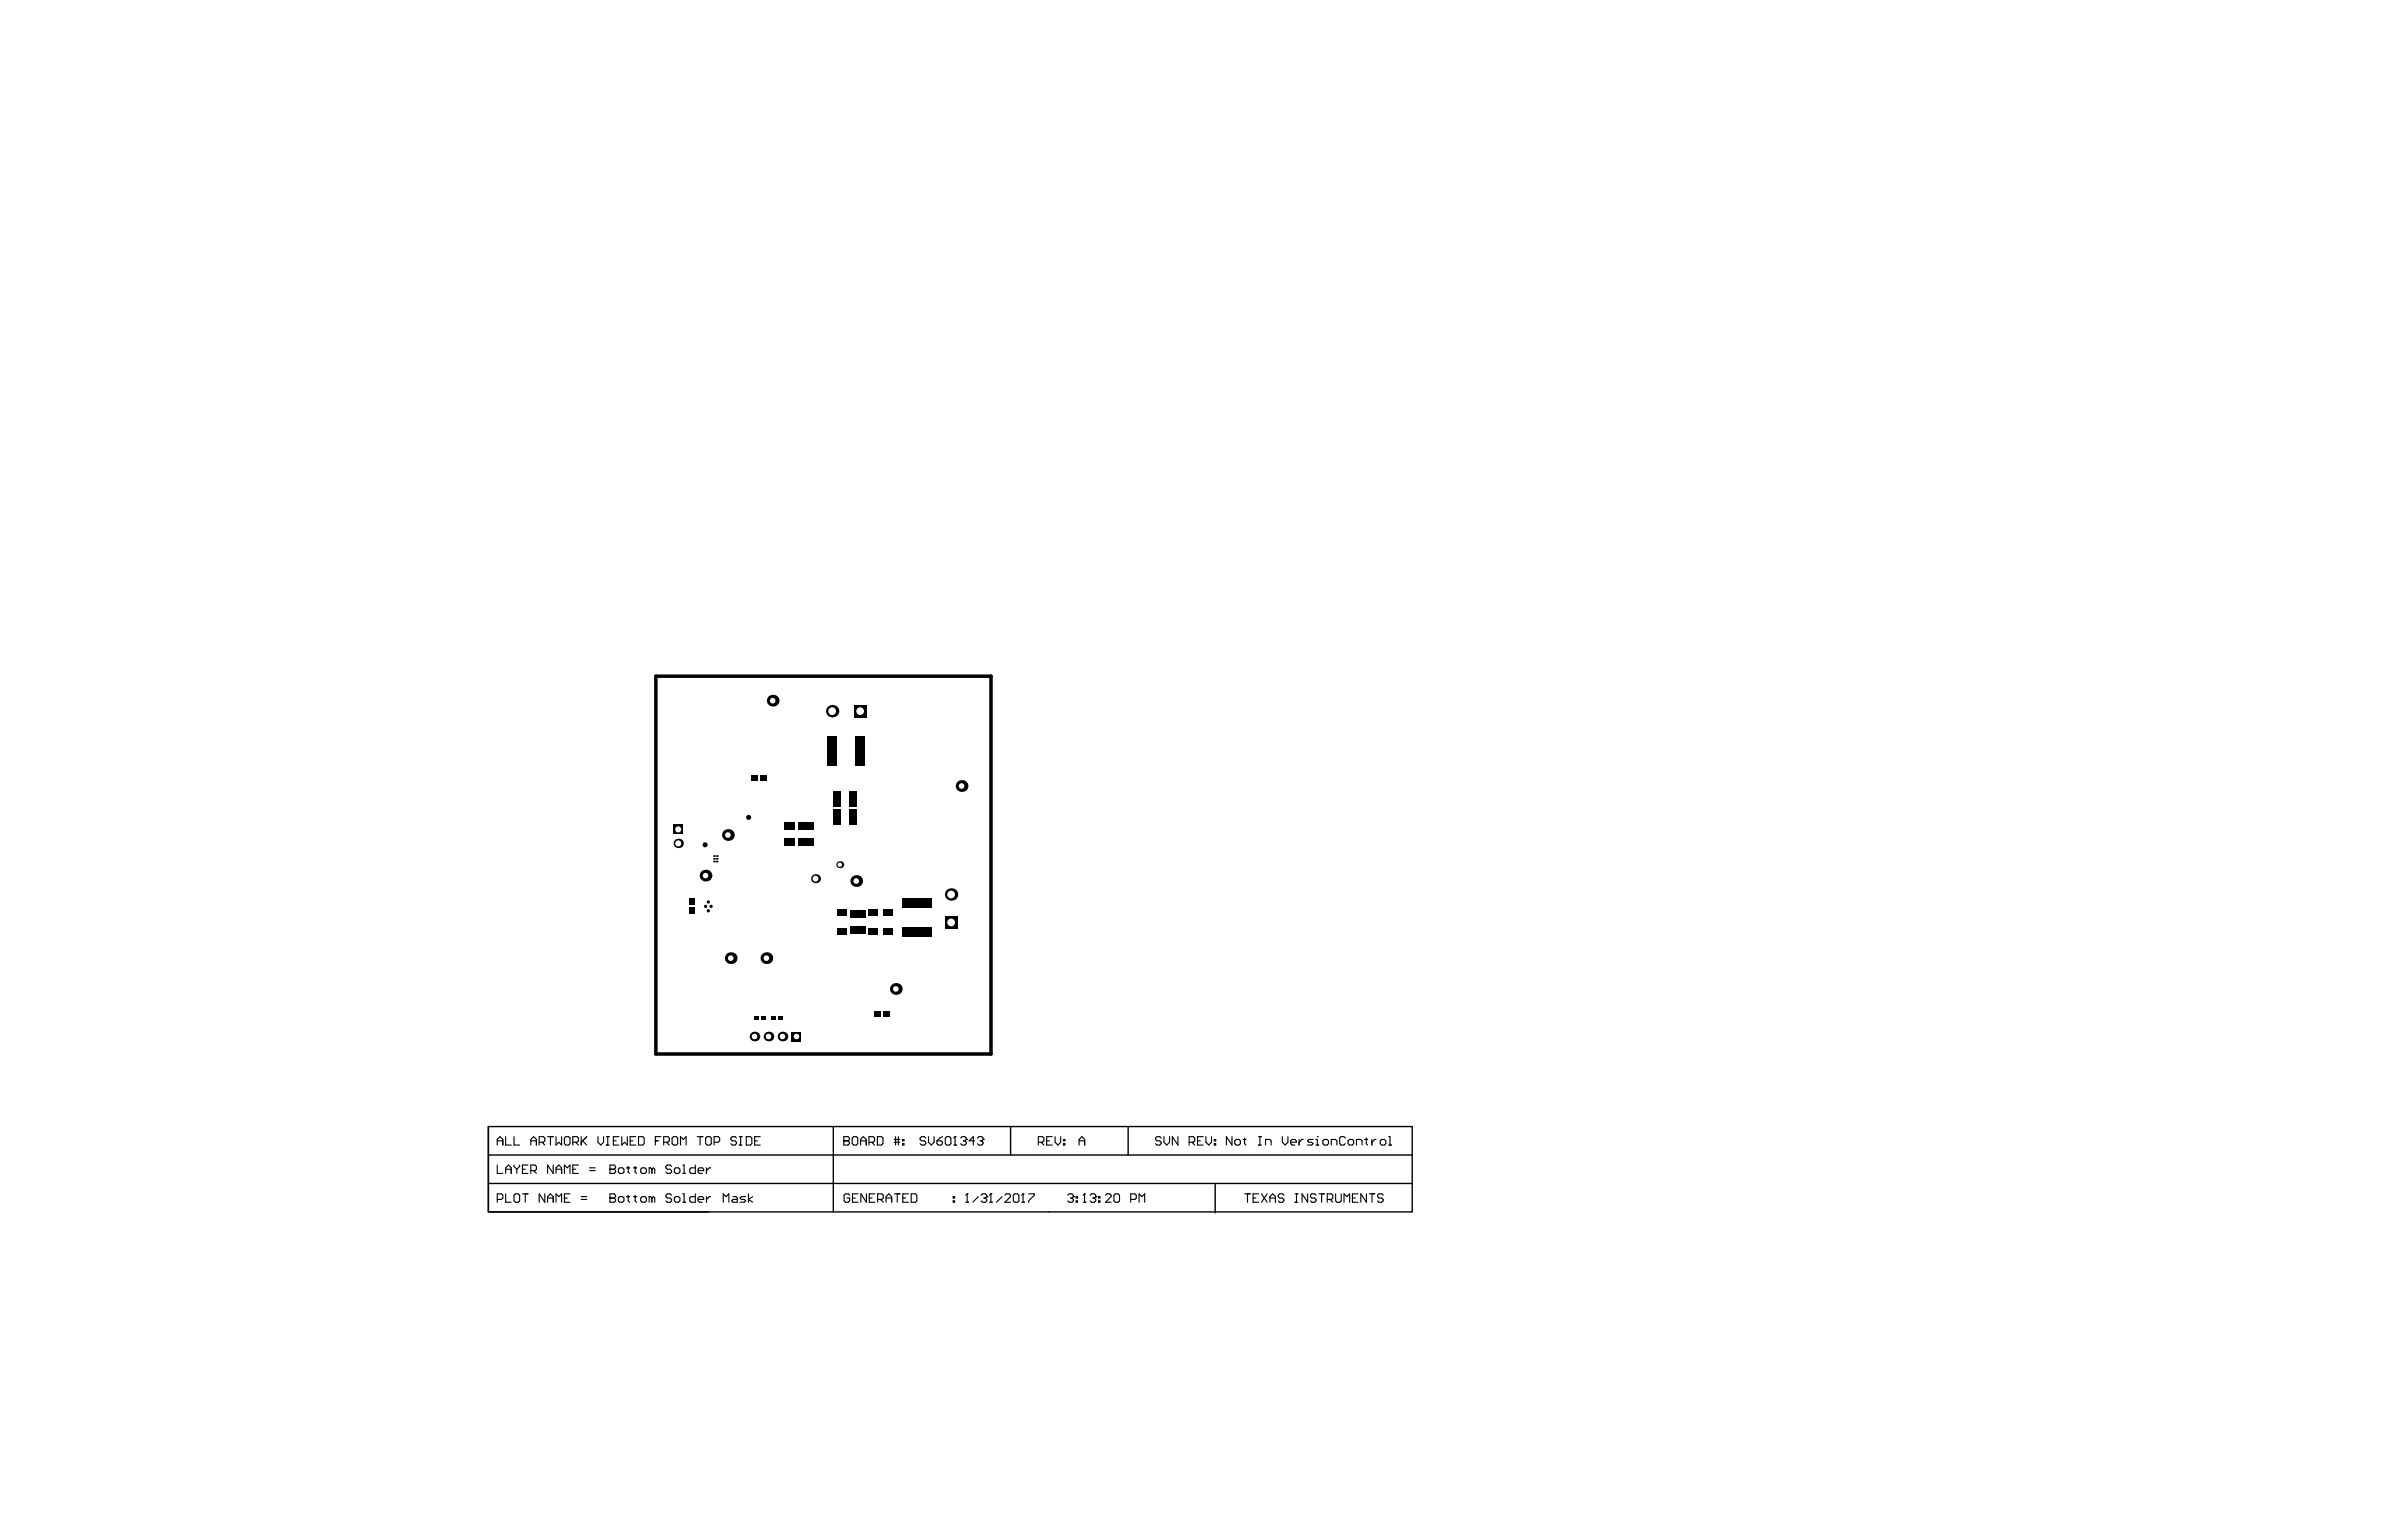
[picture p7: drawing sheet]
<svg xmlns="http://www.w3.org/2000/svg" width="432mm" height="279mm" viewBox="0 0 432 279" stroke-linecap="round" stroke-linejoin="round" font-family="sans-serif">
<path d="M118.9 122.6h60.7v68.5h-60.7z" fill="none" stroke="#000" stroke-width=".63"/>
<path d="M88.5 204.3v15.4h167.5v-15.4h-167.5v15.4M88.5 214.6h167.4M88.5 209.4h167.5M151.1 204.3v15.4M183.2 204.3v5.1M204.5 204.3v5.1M220.3 214.8v5.1" fill="none" stroke="#000" stroke-width=".25"/>
<g fill="none" stroke="#000" stroke-width=".2">
<path d="M90.1 206.9h1.1M90.1 207.6v-1l.5-.5 .6 .5v1M90.1 211.2v1.6h1.1M90.1 217.5h.8l.3-.3v-.5l-.3-.2h-.8v1.5M91.7 206.1v1.5h1M91.7 212.8v-1.1l.5-.5 .5 .5v1.1M91.7 216.5v1.5h1M91.7 212h1M93.2 206.1v1.5h1M93.2 216.7l.2-.2h.5l.3 .2v1l-.3 .3h-.5l-.2-.3zM93.2 211.2v.3l.5 .5M93.7 212v.8"/>
<path d="M94.2 211.2v.3l-.5 .5M94.7 216.5h1M94.7 212h.5M95.2 216.5v1.5M95.7 211.2h-1v1.6h1M96.2 206.9h1M96.2 212.3h.8l.2-.3v-.5l-.2-.3h-.8v1.6M96.2 207.6v-1l.5-.5 .5 .5v1M96.7 212.3l.5 .5M97.7 207.1h.8l.3-.2v-.6l-.3-.2h-.8v1.5M98.3 207.1l.5 .5M98.8 216.5v1.5l-1.1-1.5v1.5"/>
<path d="M99.3 206.1h1M99.3 218v-1l.5-.5 .5 .5v1M99.3 217.2h1M99.8 206.1v1.5M100.3 211.2v1.6l-1-1.6v1.6M100.8 206.1v1.5l.5-.5 .5 .5v-1.5M100.8 212.8v-1.1l.5-.5 .5 .5v1.1M100.8 218v-1.5l.5 .5 .5-.5v1.5M100.8 212h1M102.3 206.3l.3-.2h.5l.2 .2v1.1l-.2 .2h-.5l-.3-.2zM102.3 217.2h.5M102.3 212.8v-1.6l.5 .5 .5-.5v1.6"/>
<path d="M103.3 216.5h-1v1.5h1M103.8 207.1h.8l.2-.2v-.6l-.2-.2h-.8v1.5M103.8 212h.5M104.3 207.1l.5 .5M104.8 211.2h-1v1.6h1M105.4 217.5h1M105.4 217h1M105.4 206.1v1.5M105.6 206.9l.8 .7M106.4 206.1l-1 1M106.9 212.3h1M106.9 211.7h1"/>
<path d="M108.4 206.1v1l.5 .5 .5-.5v-1M109.9 207.6h.5M109.9 206.1h.5M110.2 206.1v1.5M110.6 217.2h.1M110.6 212h.1M110.6 216.5h.7l.3 .2v.3l-.3 .2 .3 .3v.2l-.3 .3h-.7zM110.6 217.2h.7M110.6 211.2h.7l.3 .3v.2l-.3 .3 .3 .3v.2l-.3 .3h-.7zM110.6 212h.7M111.2 206.9h.5M112.1 217.2l.2-.2h.6l.2 .2v.5l-.2 .3h-.6l-.2-.3z"/>
<path d="M112.1 212l.2-.3h.6l.2 .3v.5l-.2 .3h-.6l-.2-.3zM112.2 206.1h-1v1.5h1M112.7 206.1v1.5l.5-.5 .5 .5v-1.5M113.6 217h.5M113.6 211.7h.5M113.9 211.5v1l.2 .3M113.9 216.7v1l.2 .3M114.2 206.9h.5M114.9 217h.5M114.9 211.7h.5M115.1 211.5v1l.3 .3M115.1 216.7v1l.3 .3"/>
<path d="M115.2 206.1h-1v1.5h1M115.8 206.1h.7l.3 .2v1.1l-.3 .2h-.7zM116.2 217.2l.2-.2h.5l.3 .2v.5l-.3 .3h-.5l-.2-.3zM116.2 212l.2-.3h.5l.3 .3v.5l-.3 .3h-.5l-.2-.3zM118.2 217.2l-.3-.2h-.2v1M118.2 212l-.3-.3h-.2v1.1M118.2 212v.8M118.2 217.2v.8M118.2 217.2l.2-.2 .3 .2v.8M118.2 212l.2-.3 .3 .3v.8M118.8 206.9h.5M119.8 206.1h-1v1.5"/>
<path d="M120.3 207.1h.8l.2-.2v-.6l-.2-.2h-.8v1.5M120.8 207.1l.5 .5M121.7 216.7l-.2-.2h-.5l-.3 .2v.3l.3 .2h.5l.2 .3v.2l-.2 .3h-.5l-.3-.3M121.7 211.5l-.2-.3h-.5l-.3 .3v.2l.3 .3h.5l.2 .3v.2l-.2 .3h-.5l-.3-.3M122.1 206.1h.5l.3 .2v1.1l-.3 .2h-.5l-.3-.2v-1.1zM122.2 217.2l.3-.2h.5l.3 .2v.5l-.3 .3h-.5l-.3-.3zM122.2 212l.3-.3h.5l.3 .3v.5l-.3 .3h-.5l-.3-.3zM123.4 207.6v-1.5l.5 .5 .5-.5v1.5M123.8 216.5h.2v1.5M123.8 218h.5M123.8 212.8h.5M123.8 211.2h.2v1.6"/>
<path d="M126 216.5v1.5h-.7l-.3-.3v-.5l.3-.2h.7M126 211.2v1.6h-.7l-.3-.3v-.5l.3-.3h.7M126.4 206.1h1M126.5 217.5h1.1v-.3l-.3-.2h-.5l-.3 .2v.5l.3 .3h.5M126.5 212.3h1.1v-.3l-.3-.3h-.5l-.3 .3v.5l.3 .3h.5M126.9 206.1v1.5M127.9 206.3l.3-.2h.5l.2 .2v1.1l-.2 .2h-.5l-.3-.2zM128.1 211.7v1.1M128.1 217v1M128.8 217h-.2l-.5 .5M128.8 211.7h-.2l-.5 .6M129.4 207.1h.8l.3-.2v-.6l-.3-.2h-.8v1.5"/>
<path d="M131.1 218v-1.5l.5 .5 .5-.5v1.5M132.9 217h.5l.2 .2v.8h-.7l-.3-.3 .3-.2h.7M133.5 206.3l-.3-.2h-.5l-.2 .2v.3l.2 .3h.5l.3 .2v.3l-.3 .2h-.5l-.2-.2M134 207.6h.5M134 206.1h.5M134.3 206.1v1.5M135.2 217h-.8l-.2 .2 .2 .3h.5l.3 .2-.3 .3h-.7M135.3 206.1h.7l.3 .2v1.1l-.3 .2h-.7zM135.7 216.5v1.5M136.4 217l-.7 .5 .7 .5M136.8 206.9h.5M137.8 206.1h-1v1.5h1"/>
<path d="M153 206.9h.1M153 206.1h.7l.3 .2v.3l-.3 .3 .3 .2v.3l-.3 .2h-.7zM153 206.9h.7M154 216.7l-.2-.2h-.5l-.3 .2v1l.3 .3h.5l.2-.3v-.5h-.5M154.5 206.3l.2-.2h.5l.3 .2v1.1l-.3 .2h-.5l-.2-.2zM154.5 217.2h.5M155.5 216.5h-1v1.5h1M156 206.9h1M156 207.6v-1l.5-.5 .5 .5v1M157.1 216.5v1.5l-1-1.5v1.5M157.5 207.1h.8l.2-.2v-.6l-.2-.2h-.8v1.5M157.6 217.2h.5"/>
<path d="M158 207.1l.5 .5M158.6 216.5h-1v1.5h1M159 206.1h.8l.3 .2v1.1l-.3 .2h-.8zM159.1 217.5h.8l.2-.3v-.5l-.2-.2h-.8v1.5M159.6 217.5l.5 .5M160.6 217.2h1M160.6 218v-1l.5-.5 .5 .5v1M162.1 206.6h1M162.1 207.1h1M162.1 216.5h1.1M162.3 206.1v1.5M162.6 216.5v1.5"/>
<path d="M162.8 206.1v1.5M163.6 207.4h.3v.2h-.3zM163.6 206.6h.3v.3h-.3zM163.7 217.2h.5M164.7 216.5h-1v1.5h1M165.2 216.5h.7l.3 .2v1l-.3 .3h-.7zM167.8 206.3l-.2-.2h-.5l-.3 .2v.3l.3 .3h.5l.2 .2v.3l-.2 .2h-.5l-.3-.2M168.3 206.1v1l.5 .5 .5-.5v-1M169.8 206.9h.8l.3 .2v.3l-.3 .2h-.5l-.3-.2zM170.9 206.1l-.6 .2-.5 .6M171.4 206.3l.2-.2h.5l.3 .2v1.1l-.3 .2h-.5l-.2-.2zM172.8 217.7h.2v.3h-.2z"/>
<path d="M172.8 217h.2v.2h-.2zM172.9 207.6h.5M173.1 206.1h.1M173.1 206.1v1.5M173.1 206.1l-.2 .2M174.2 206.3l.2-.2h.5l.3 .2v.3M174.7 206.9h.2M174.9 206.9l.3 .2v.3l-.3 .2h-.5l-.2-.2M175.1 218h.5M175.2 206.6h.1M175.2 206.6l-.3 .3M175.3 216.5h.1"/>
<path d="M175.3 216.5v1.5M175.3 216.5l-.2 .2M176.7 206.9h-1l.7-.8v1.5M177.2 206.3l.2-.2h.6l.2 .2v.3M177.3 217l-1 1M177.7 206.9h.3M177.9 216.7l.2-.2h.5l.3 .2v.3M178 206.9l.2 .2v.3l-.2 .2h-.6l-.2-.2M178.2 206.6h.1M178.2 206.6l-.2 .3M178.4 217.2h.2M178.6 217.2l.3 .3v.2l-.3 .3h-.5l-.2-.3"/>
<path d="M178.9 217h.1M178.9 217l-.3 .2M179.4 218h.5M179.6 216.5h.1M179.6 216.5l-.2 .2M179.6 216.5v1.5M181.7 217l-1.1 1M182.2 216.7l.2-.2h.5l.3 .2v.3l-1 1h1M183.7 216.7l.2-.2h.5l.3 .2v1l-.3 .3h-.5l-.2-.3zM185.2 218h.5M185.5 216.5h.1M185.5 216.5v1.5"/>
<path d="M185.5 216.5l-.3 .2M186.5 216.5h1v.2l-1 1v.3M188.2 207.1h.8l.2-.2v-.6l-.2-.2h-.8v1.5M188.7 207.1l.5 .5M189.7 206.9h.5M190.8 206.1h-1.1v1.5h1.1M191.3 206.1v1l.5 .5 .5-.5v-1M192.8 207.4h.2v.2h-.2zM192.8 206.6h.2v.3h-.2zM193.6 216.7l.2-.2h.5l.3 .2v.3M194.1 217.2h.2M194.3 217.2l.3 .3v.2l-.3 .3h-.5l-.2-.3"/>
<path d="M194.6 217h.1M194.6 217l-.3 .2M195.1 217.7h.2v.3h-.2zM195.1 217h.2v.2h-.2zM195.6 207.6v-1l.5-.5 .5 .5v1M195.6 206.9h1M196.3 218h.6M196.6 216.5h.1M196.6 216.5v1.5M196.6 216.5l-.3 .2M197.6 216.7l.3-.2h.5l.2 .2v.3M198.1 217.2h.3"/>
<path d="M198.4 217.2l.2 .3v.2l-.2 .3h-.5l-.3-.3M198.6 217h.1M198.6 217l-.2 .2M199.1 217.7h.3v.3h-.3zM199.1 217h.3v.2h-.3zM200.4 216.7l.3-.2h.5l.2 .2v.3l-1 1h1M201.9 216.7l.3-.2h.5l.2 .2v1l-.2 .3h-.5l-.3-.3zM205 217.5h.7l.3-.3v-.5l-.3-.2h-.7v1.5M206.5 218v-1.5l.5 .5 .5-.5v1.5M210.5 206.3l-.3-.2h-.5l-.2 .2v.3l.2 .3h.5l.3 .2v.3l-.3 .2h-.5l-.2-.2M211 206.1v1l.5 .5 .5-.5v-1M213.5 206.1v1.5l-1-1.5v1.5"/>
<path d="M215.6 207.1h.7l.3-.2v-.6l-.3-.2h-.7v1.5M216.1 207.1l.5 .5M217.1 206.9h.5M218.1 206.1h-1v1.5h1M218.6 206.1v1l.5 .5 .5-.5v-1M220.1 207.4h.3v.2h-.3zM220.1 206.6h.3v.3h-.3zM223.3 206.1v1.5l-1-1.5v1.5M224.1 206.6h.5l.2 .3v.5l-.2 .2h-.5l-.3-.2v-.5zM225.4 206.6h.5M225.6 206.3v1.1l.3 .2M225.6 216.5h1"/>
<path d="M226.1 216.5v1.5M227.2 217.2h.5M228.1 207.6h.6M228.1 206.1h.6M228.2 216.5h-1v1.5h1M228.4 206.1v1.5M228.7 216.5l1 1.5M229.4 207.6v-1h.8l.2 .3v.7M229.7 216.5l-1 1.5M230.2 217.2h1M230.2 218v-1l.5-.5 .5 .5v1M232.5 206.1v1l.5 .5 .5-.5v-1"/>
<path d="M232.7 216.7l-.2-.2h-.5l-.3 .2v.3l.3 .2h.5l.2 .3v.2l-.2 .3h-.5l-.3-.3M234 207.1h1v-.2l-.3-.3h-.5l-.2 .3v.5l.2 .2h.5M234.8 216.5h.5M234.8 218h.5M235 216.5v1.5M235.5 206.6v1M236.3 206.6h-.3l-.5 .5M237 216.5v1.5l-1-1.5v1.5M238 206.6h-.7l-.3 .3 .3 .2h.5l.2 .3-.2 .2h-.8M238.5 207.6h.5M238.5 206.6h.3v1M238.6 216.7l-.3-.2h-.5l-.2 .2v.3l.2 .2h.5l.3 .3v.2l-.3 .3h-.5l-.2-.3"/>
<path d="M238.8 206.1h.1M239.1 216.5h1M239.6 216.5v1.5M240.1 206.6h.5l.2 .3v.5l-.2 .2h-.5l-.3-.2v-.5zM240.6 217.5h.8l.2-.3v-.5l-.2-.2h-.8v1.5M241.1 217.5l.5 .5M241.3 207.6v-1h.8l.2 .3v.7M242.1 216.5v1.2l.3 .3h.5l.2-.3v-1.2M243.6 218v-1.5l.5 .5 .6-.5v1.5M243.9 206.3l-.3-.2h-.5l-.2 .2v1.1l.2 .2h.5l.3-.2M244.6 206.6h.5l.3 .3v.5l-.3 .2h-.5l-.2-.2v-.5zM245.2 217.2h.5"/>
<path d="M245.9 207.6v-1h.8l.2 .3v.7M246.2 216.5h-1v1.5h1M247.4 206.6h.5M247.7 206.3v1.1l.2 .2M247.7 216.5v1.5l-1-1.5v1.5M248.2 216.5h1M248.7 206.6v1M248.7 216.5v1.5M249.4 206.6h-.2l-.5 .5M250.5 206.6h.5l.2 .3v.5l-.2 .2h-.5l-.3-.2v-.5zM250.7 216.7l-.2-.2h-.5l-.3 .2v.3l.3 .2h.5l.2 .3v.2l-.2 .3h-.5l-.3-.3M251.7 207.6h.5"/>
<path d="M251.7 206.1h.3v1.5"/>
</g>
<g fill="#000">
<circle cx="127.8" cy="153.2" r=".46"/>
<circle cx="135.7" cy="148.2" r=".46"/>
<circle cx="127.9" cy="164.3" r=".3"/>
<circle cx="128.4" cy="165.1" r=".3"/>
<circle cx="128.4" cy="163.5" r=".3"/>
<circle cx="128.9" cy="164.3" r=".3"/>
</g>
<path d="M143.5 187.1h1.8v1.7h-1.8z" fill-rule="evenodd" fill="#000"/>
<circle cx="144.4" cy="187.9" r=".5" fill="#fff"/>
<circle cx="123" cy="152.9" r=".85" fill="#000"/>
<circle cx="123" cy="152.9" r=".55" fill="#fff"/>
<path d="M122.1 149.5h1.7v1.7h-1.7z" fill-rule="evenodd" fill="#000"/>
<circle cx="123" cy="150.4" r=".55" fill="#fff"/>
<circle cx="132.5" cy="173.7" r="1.06" fill="#000"/>
<circle cx="132.5" cy="173.7" r=".51" fill="#fff"/>
<circle cx="132" cy="151.4" r="1.06" fill="#000"/>
<circle cx="132" cy="151.4" r=".51" fill="#fff"/>
<circle cx="138.9" cy="173.7" r="1.06" fill="#000"/>
<circle cx="138.9" cy="173.7" r=".51" fill="#fff"/>
<circle cx="140.1" cy="127" r="1.06" fill="#000"/>
<circle cx="140.1" cy="127" r=".51" fill="#fff"/>
<circle cx="147.8" cy="159.3" r=".81" fill="#000"/>
<circle cx="147.8" cy="159.3" r=".53" fill="#fff"/>
<circle cx="150.9" cy="128.9" r="1.12" fill="#000"/>
<circle cx="150.9" cy="128.9" r=".7" fill="#fff"/>
<circle cx="155.2" cy="159.7" r="1.06" fill="#000"/>
<circle cx="155.2" cy="159.7" r=".51" fill="#fff"/>
<path d="M154.8 127.8h2.3v2.3h-2.3z" fill-rule="evenodd" fill="#000"/>
<circle cx="155.9" cy="128.9" r=".7" fill="#fff"/>
<path d="M171.3 166.1h2.2v2.3h-2.2z" fill-rule="evenodd" fill="#000"/>
<circle cx="172.4" cy="167.3" r=".7" fill="#fff"/>
<circle cx="172.4" cy="162.2" r="1.12" fill="#000"/>
<circle cx="172.4" cy="162.2" r=".7" fill="#fff"/>
<circle cx="174.3" cy="142.5" r="1.06" fill="#000"/>
<circle cx="174.3" cy="142.5" r=".51" fill="#fff"/>
<circle cx="141.8" cy="187.9" r=".87" fill="#000"/>
<circle cx="141.8" cy="187.9" r=".5" fill="#fff"/>
<circle cx="139.3" cy="187.9" r=".87" fill="#000"/>
<circle cx="139.3" cy="187.9" r=".5" fill="#fff"/>
<circle cx="162.4" cy="179.3" r="1.06" fill="#000"/>
<circle cx="162.4" cy="179.3" r=".51" fill="#fff"/>
<circle cx="127.9" cy="158.8" r="1.06" fill="#000"/>
<circle cx="127.9" cy="158.8" r=".51" fill="#fff"/>
<circle cx="152.2" cy="156.8" r=".63" fill="#000"/>
<circle cx="152.2" cy="156.8" r=".41" fill="#fff"/>
<circle cx="136.8" cy="187.9" r=".87" fill="#000"/>
<circle cx="136.8" cy="187.9" r=".5" fill="#fff"/>
<g fill="#000">
<circle cx="129.4" cy="156.2" r=".16"/>
<circle cx="129.4" cy="155.7" r=".16"/>
<circle cx="129.4" cy="155.2" r=".16"/>
<circle cx="129.9" cy="156.2" r=".16"/>
<circle cx="129.9" cy="155.2" r=".16"/>
<circle cx="129.9" cy="155.7" r=".16"/>
</g>
<g fill="#000">
<path d="M149.9 133.5h1.7v5.4h-1.7z" fill-rule="evenodd"/>
<path d="M155.1 133.5h1.7v5.4h-1.7z" fill-rule="evenodd"/>
<path d="M136.2 140.5h1.1v1h-1.1z" fill-rule="evenodd"/>
<path d="M137.8 140.5h1.1v1h-1.1z" fill-rule="evenodd"/>
<path d="M142.1 149h2v1.4h-2z" fill-rule="evenodd"/>
<path d="M142.1 151.9h2v1.4h-2z" fill-rule="evenodd"/>
<path d="M144.6 149h2.8v1.4h-2.8z" fill-rule="evenodd"/>
<path d="M144.6 151.9h2.8v1.4h-2.8z" fill-rule="evenodd"/>
<path d="M151 143.5h1.4v2.8h-1.4z" fill-rule="evenodd"/>
<path d="M151 146.8h1.4v2.8h-1.4z" fill-rule="evenodd"/>
<path d="M153.9 143.5h1.4v2.8h-1.4z" fill-rule="evenodd"/>
<path d="M153.9 146.8h1.4v2.8h-1.4z" fill-rule="evenodd"/>
<path d="M124.8 163h1.1v1.1h-1.1z" fill-rule="evenodd"/>
<path d="M124.8 164.6h1.1v1.1h-1.1z" fill-rule="evenodd"/>
<path d="M151.8 168.2h1.7v1.2h-1.7z" fill-rule="evenodd"/>
<path d="M151.8 164.8h1.7v1.2h-1.7z" fill-rule="evenodd"/>
<path d="M154.1 165h2.8v1.4h-2.8z" fill-rule="evenodd"/>
<path d="M154.1 167.9h2.8v1.4h-2.8z" fill-rule="evenodd"/>
<path d="M157.5 168.2h1.7v1.2h-1.7z" fill-rule="evenodd"/>
<path d="M157.5 164.8h1.7v1.2h-1.7z" fill-rule="evenodd"/>
<path d="M160.2 168.2h1.6v1.2h-1.6z" fill-rule="evenodd"/>
<path d="M160.2 164.8h1.6v1.2h-1.6z" fill-rule="evenodd"/>
<path d="M163.5 162.9h5.4v1.7h-5.4z" fill-rule="evenodd"/>
<path d="M163.5 168.1h5.4v1.7h-5.4z" fill-rule="evenodd"/>
<path d="M136.7 184.3h.9v.7h-.9z" fill-rule="evenodd"/>
<path d="M137.9 184.3h.9v.7h-.9z" fill-rule="evenodd"/>
<path d="M139.8 184.2h.9v.7h-.9z" fill-rule="evenodd"/>
<path d="M141 184.2h.9v.7h-.9z" fill-rule="evenodd"/>
<path d="M158.5 183.4h1.1v1h-1.1z" fill-rule="evenodd"/>
<path d="M160.1 183.4h1.1v1h-1.1z" fill-rule="evenodd"/>
</g>
</svg>
